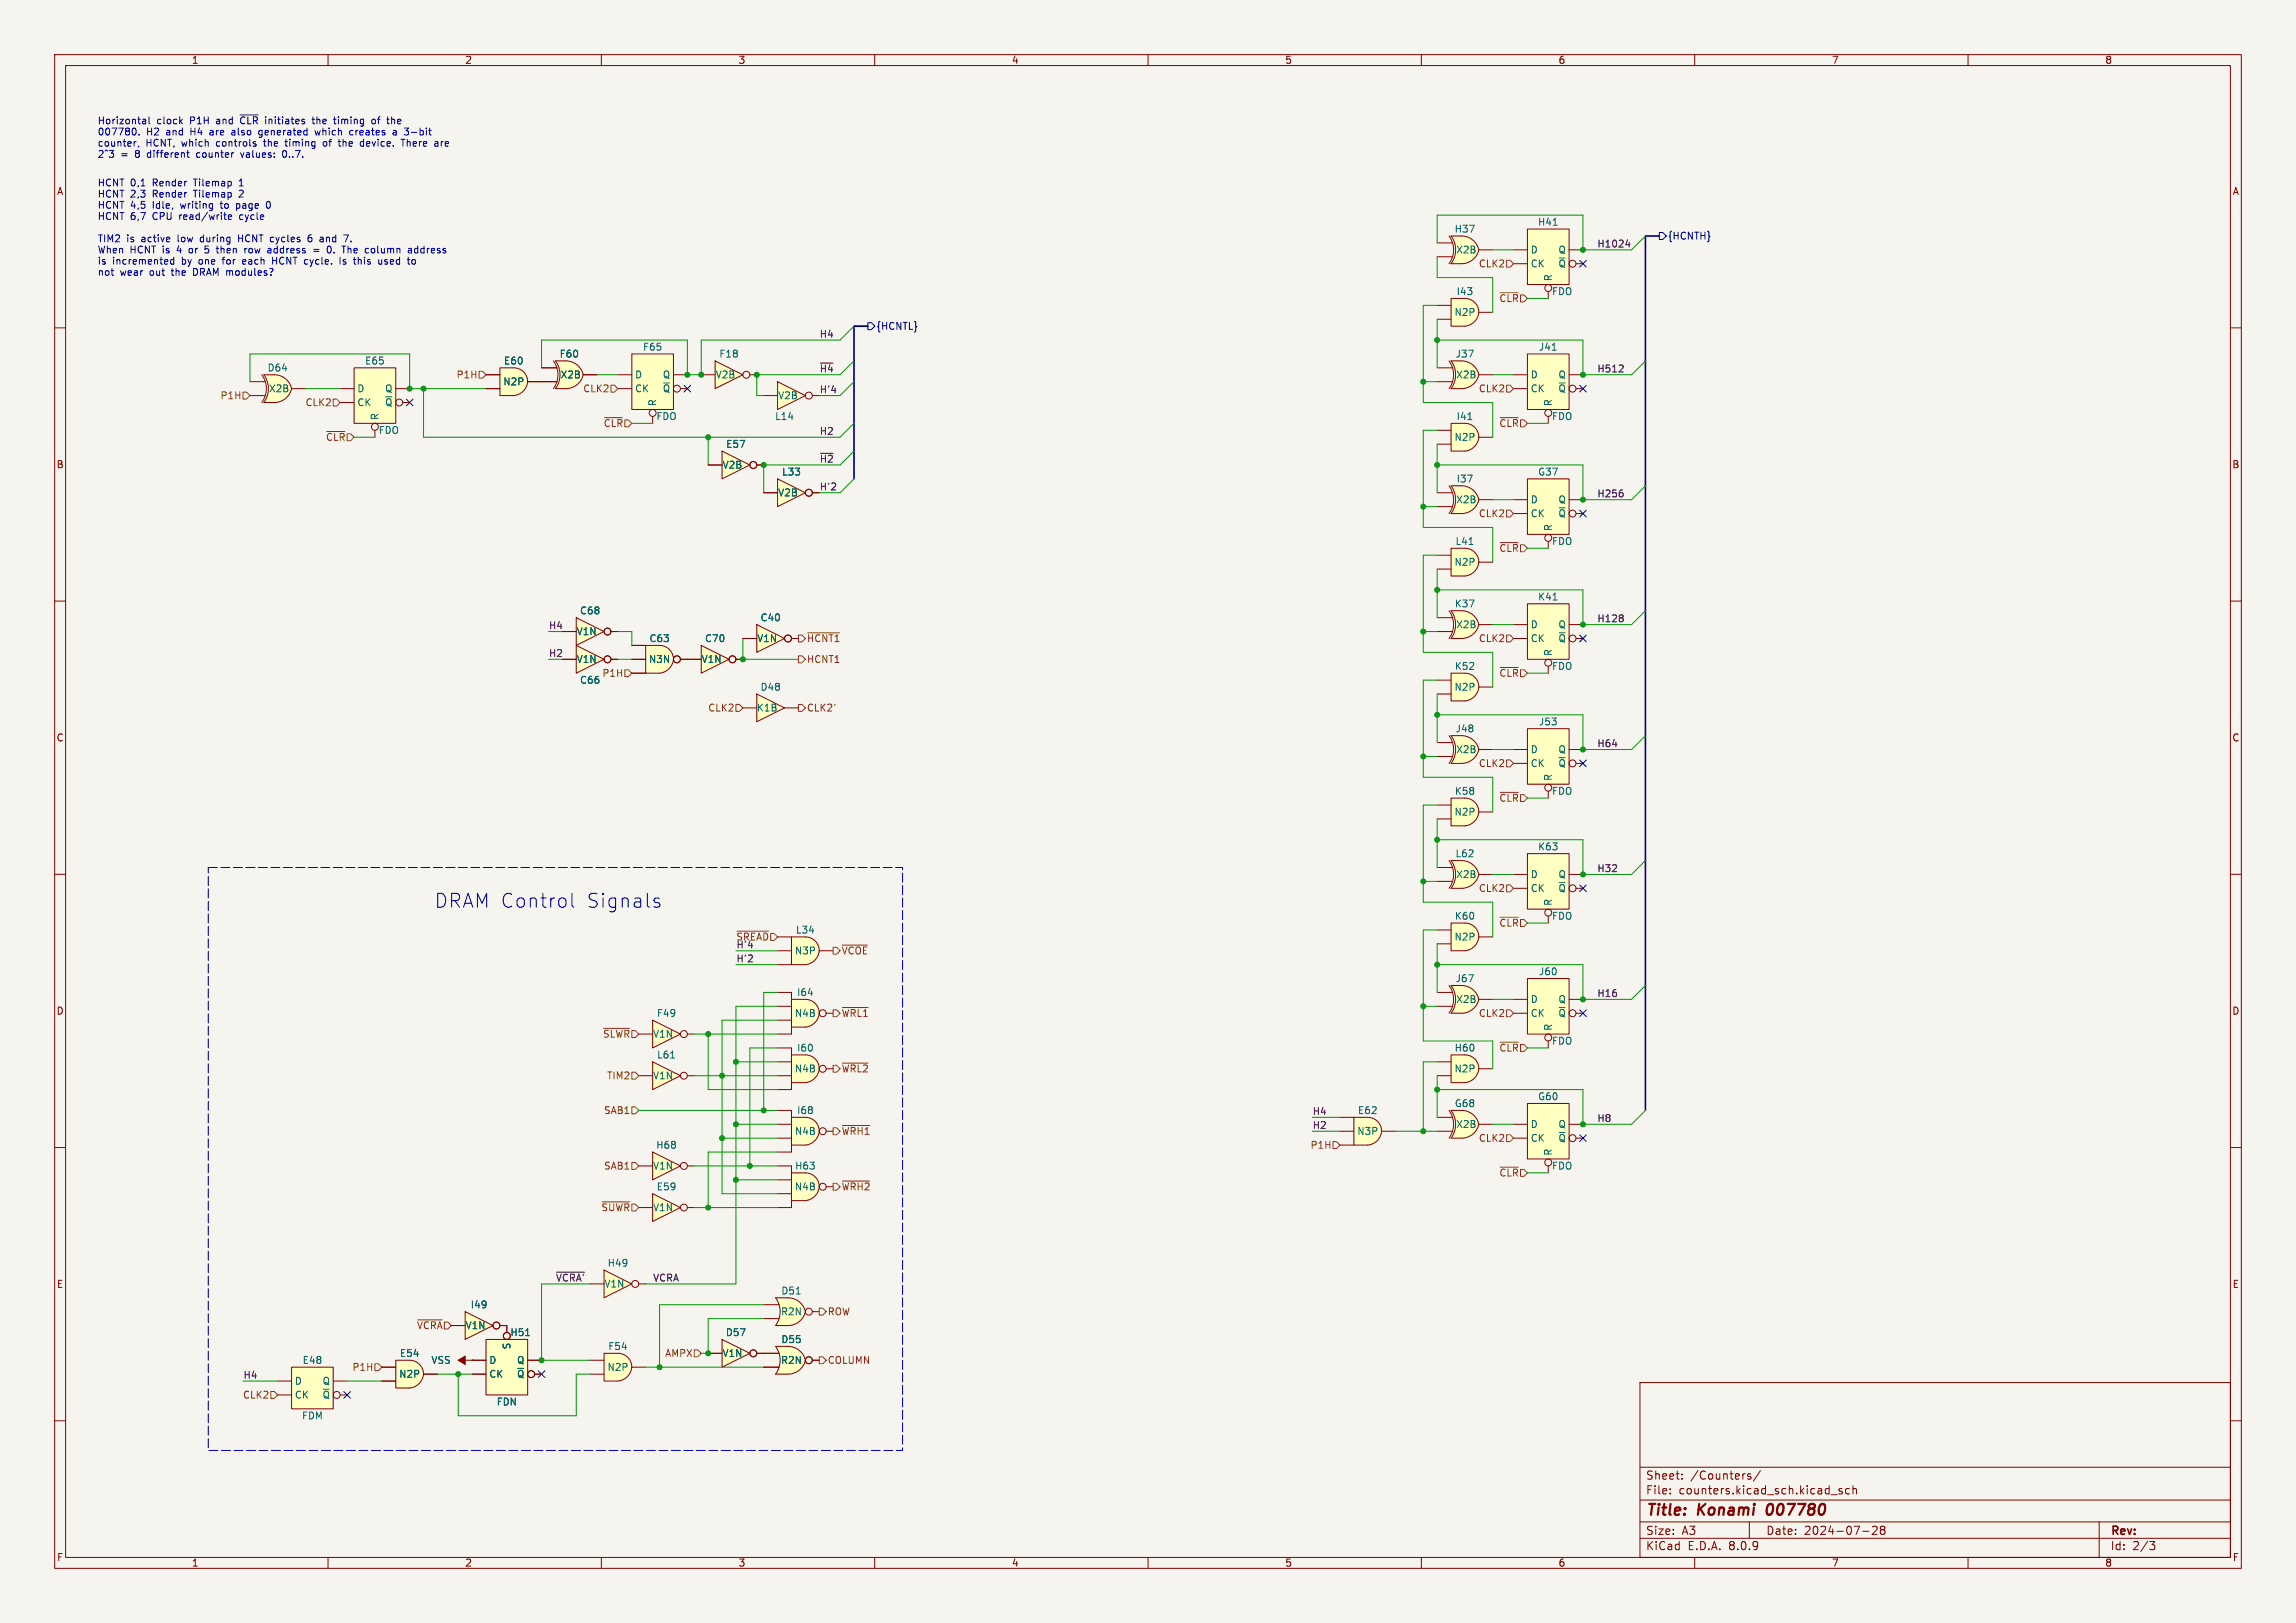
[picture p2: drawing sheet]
<svg xmlns="http://www.w3.org/2000/svg" width="420mm" height="297mm" viewBox="0 0 420 297" stroke-linecap="round" stroke-linejoin="round" font-family="sans-serif">
<defs><g id="words">
<g font-size="3.5" fill="#0000c2">
<text x="79.5" y="166.3">DRAM Control</text>
<text x="107.2" y="166.3">Signals</text>
</g>
<g font-size="2.8" fill="#840000">
<text x="301" y="277.9">Title:</text>
<text x="310.6" y="277.9">Konami</text>
<text x="324" y="277.9">007780</text>
</g>
<g font-size="2.1" fill="#840000">
<text x="301" y="273.7">File:</text>
<text x="301" y="271">Sheet:</text>
<text x="307.1" y="273.7">counters.kicad_sch.kicad_sch</text>
<text x="309.2" y="271">/Counters/</text>
<text x="301" y="281.1">Size:</text>
<text x="307.6" y="281.1">A3</text>
<text x="323" y="281.1">Date:</text>
<text x="330" y="281.1">2024-07-28</text>
<text x="386" y="281.3">Rev:</text>
<text x="301" y="283.9">KiCad</text>
<text x="308.7" y="283.9">E.D.A.</text>
<text x="316.3" y="283.9">8.0.9</text>
<text x="386" y="283.9">Id:</text>
<text x="390.1" y="283.9">2/3</text>
</g>
<g font-size="1.8" fill="#840000">
<text x="35" y="11.9">1</text>
<text x="85" y="11.9">2</text>
<text x="135" y="11.9">3</text>
<text x="185" y="11.9">4</text>
<text x="235" y="11.9">5</text>
<text x="285" y="11.9">6</text>
<text x="335" y="11.9">7</text>
<text x="385" y="11.9">8</text>
<text x="10.3" y="35.9">A</text>
<text x="408.3" y="35.9">A</text>
<text x="10.3" y="85.9">B</text>
<text x="408.2" y="85.9">B</text>
<text x="10.3" y="135.9">C</text>
<text x="408.2" y="135.9">C</text>
<text x="10.3" y="185.9">D</text>
<text x="408.2" y="185.9">D</text>
<text x="10.3" y="235.9">E</text>
<text x="408.3" y="235.9">E</text>
<text x="10.3" y="285.9">F</text>
<text x="35" y="286.9">1</text>
<text x="85" y="286.9">2</text>
<text x="135" y="286.9">3</text>
<text x="185" y="286.9">4</text>
<text x="235" y="286.9">5</text>
<text x="285" y="286.9">6</text>
<text x="335" y="286.9">7</text>
<text x="385" y="286.9">8</text>
<text x="408.3" y="285.9">F</text>
</g>
<g font-size="1.8" fill="#0000c2">
<text x="17.8" y="22.8">Horizontal</text>
<text x="28.7" y="22.8">clock</text>
<text x="34.9" y="22.8">P1H</text>
<text x="39.9" y="22.8">and</text>
<text x="44.5" y="22.8">~{CLR}</text>
<text x="49.2" y="22.8">initiates</text>
<text x="58.1" y="22.8">the</text>
<text x="62.2" y="22.8">timing</text>
<text x="69.3" y="22.8">of</text>
<text x="72.3" y="22.8">the</text>
<text x="17.8" y="24.9">007780.</text>
<text x="17.8" y="26.9">counter,</text>
<text x="17.8" y="29">2^3</text>
<text x="22.1" y="29">=</text>
<text x="24.8" y="29">8</text>
<text x="26.7" y="26.9">HCNT,</text>
<text x="26.8" y="24.9">H2</text>
<text x="27.2" y="29">different</text>
<text x="30.5" y="24.9">and</text>
<text x="33.4" y="26.9">which</text>
<text x="35.1" y="24.9">H4</text>
<text x="36.4" y="29">counter</text>
<text x="38.9" y="24.9">are</text>
<text x="39.9" y="26.9">controls</text>
<text x="43" y="24.9">also</text>
<text x="44.7" y="29">values:</text>
<text x="48.2" y="24.9">generated</text>
<text x="48.8" y="26.9">the</text>
<text x="52.6" y="29">0..7.</text>
<text x="52.9" y="26.9">timing</text>
<text x="58.8" y="24.9">which</text>
<text x="60" y="26.9">of</text>
<text x="63" y="26.9">the</text>
<text x="65.2" y="24.9">creates</text>
<text x="67.2" y="26.9">device.</text>
<text x="73.4" y="24.9">a</text>
<text x="74.9" y="26.9">There</text>
<text x="75.7" y="24.9">3-bit</text>
<text x="81.2" y="26.9">are</text>
<text x="17.8" y="34.2">HCNT 0,1</text>
<text x="28" y="34.2">Render</text>
<text x="35.7" y="34.2">Tilemap</text>
<text x="44.2" y="34.2">1</text>
<text x="17.8" y="36.2">HCNT 2,3</text>
<text x="17.8" y="38.3">HCNT 4,5</text>
<text x="17.8" y="40.3">HCNT 6,7</text>
<text x="28" y="36.2">Render</text>
<text x="28" y="38.3">Idle,</text>
<text x="28" y="40.3">CPU</text>
<text x="33.1" y="40.3">read/write</text>
<text x="33.3" y="38.3">writing</text>
<text x="35.7" y="36.2">Tilemap</text>
<text x="40.8" y="38.3">to</text>
<text x="43.9" y="38.3">page</text>
<text x="44.2" y="36.2">2</text>
<text x="44.3" y="40.3">cycle</text>
<text x="49.6" y="38.3">0</text>
<text x="17.8" y="44.4">TIM2</text>
<text x="17.8" y="46.5">When</text>
<text x="23.2" y="44.4">is</text>
<text x="23.8" y="46.5">HCNT is</text>
<text x="26" y="44.4">active</text>
<text x="32.7" y="46.5">4</text>
<text x="32.8" y="44.4">low</text>
<text x="35" y="46.5">or</text>
<text x="37.1" y="44.4">during</text>
<text x="38.1" y="46.5">5</text>
<text x="40.5" y="46.5">then</text>
<text x="44.3" y="44.4">HCNT cycles</text>
<text x="45.8" y="46.5">row</text>
<text x="50.2" y="46.5">address</text>
<text x="57.4" y="44.4">6</text>
<text x="58.8" y="46.5">=</text>
<text x="59.8" y="44.4">and</text>
<text x="61.5" y="46.5">0.</text>
<text x="64.4" y="44.4">7.</text>
<text x="64.5" y="46.5">The</text>
<text x="68.9" y="46.5">column</text>
<text x="77" y="46.5">address</text>
<text x="17.8" y="48.5">is</text>
<text x="17.8" y="50.6">not</text>
<text x="20.6" y="48.5">incremented</text>
<text x="22" y="50.6">wear</text>
<text x="27.5" y="50.6">out</text>
<text x="31.7" y="50.6">the</text>
<text x="33.4" y="48.5">by</text>
<text x="35.8" y="50.6">DRAM modules?</text>
<text x="36.7" y="48.5">one</text>
<text x="41.2" y="48.5">for</text>
<text x="45" y="48.5">each</text>
<text x="50.7" y="48.5">HCNT cycle.</text>
<text x="63.4" y="48.5">Is</text>
<text x="66.2" y="48.5">this</text>
<text x="70.9" y="48.5">used</text>
</g>
<g font-size="1.8" fill="#006464">
<text x="281.2" y="41.5">H41</text>
<text x="266" y="42.8">H37</text>
<text x="266.3" y="46.6">X2B</text>
<text x="279.9" y="46.6">D</text>
<text x="285" y="46.6">Q</text>
<text x="279.9" y="49.1">CK</text>
<text x="284.1" y="51.6" transform="rotate(-90 284.1 51.6)">R</text>
<text x="285" y="49.1">~{Q}</text>
<text x="266" y="58">N2P</text>
<text x="266.4" y="54.2">I43</text>
<text x="283.8" y="54.2">FDO</text>
<text x="102.3" y="65.6">F60</text>
<text x="117.5" y="64.4">F65</text>
<text x="131.5" y="65.6">F18</text>
<text x="266.2" y="65.6">J37</text>
<text x="281.4" y="64.4">J41</text>
<text x="48.9" y="68.2">D64</text>
<text x="49.1" y="72">X2B</text>
<text x="65.3" y="72">D</text>
<text x="66.7" y="66.9">E65</text>
<text x="70.3" y="72">Q</text>
<text x="92" y="70.7">N2P</text>
<text x="92.1" y="66.9">E60</text>
<text x="102.4" y="69.4">X2B</text>
<text x="116.1" y="69.4">D</text>
<text x="116.1" y="72">CK</text>
<text x="121.1" y="69.4">Q</text>
<text x="121.1" y="72">~{Q}</text>
<text x="130.8" y="69.4">V2B</text>
<text x="266.3" y="69.4">X2B</text>
<text x="279.9" y="69.4">D</text>
<text x="279.9" y="72">CK</text>
<text x="285" y="69.4">Q</text>
<text x="285" y="72">~{Q}</text>
<text x="65.3" y="74.5">CK</text>
<text x="69.4" y="77" transform="rotate(-90 69.4 77)">R</text>
<text x="70.3" y="74.5">~{Q}</text>
<text x="120" y="77.1">FDO</text>
<text x="120.2" y="74.4" transform="rotate(-90 120.2 74.4)">R</text>
<text x="141.7" y="77.1">L14</text>
<text x="142.3" y="73.3">V2B</text>
<text x="266.4" y="77.1">I41</text>
<text x="283.8" y="77.1">FDO</text>
<text x="284.1" y="74.4" transform="rotate(-90 284.1 74.4)">R</text>
<text x="69.2" y="79.6">FDO</text>
<text x="132.7" y="82.1">E57</text>
<text x="266" y="80.9">N2P</text>
<text x="132.1" y="86">V2B</text>
<text x="143" y="87.2">L33</text>
<text x="266.4" y="88.5">I37</text>
<text x="281.3" y="87.2">G37</text>
<text x="142.3" y="91">V2B</text>
<text x="266.3" y="92.3">X2B</text>
<text x="279.9" y="92.3">D</text>
<text x="279.9" y="94.8">CK</text>
<text x="285" y="92.3">Q</text>
<text x="285" y="94.8">~{Q}</text>
<text x="266.1" y="99.9">L41</text>
<text x="283.8" y="99.9">FDO</text>
<text x="284.1" y="97.3" transform="rotate(-90 284.1 97.3)">R</text>
<text x="266" y="103.7">N2P</text>
<text x="106" y="112.6">C68</text>
<text x="139" y="113.9">C40</text>
<text x="266" y="111.4">K37</text>
<text x="281.3" y="110.1">K41</text>
<text x="105.4" y="116.4">V1N</text>
<text x="118.7" y="117.7">C63</text>
<text x="128.9" y="117.7">C70</text>
<text x="138.4" y="117.7">V1N</text>
<text x="266.3" y="115.2">X2B</text>
<text x="279.9" y="115.2">D</text>
<text x="279.9" y="117.7">CK</text>
<text x="285" y="115.2">Q</text>
<text x="285" y="117.7">~{Q}</text>
<text x="105.4" y="121.5">V1N</text>
<text x="106" y="125.3">C66</text>
<text x="118.6" y="121.5">N3N</text>
<text x="128.3" y="121.5">V1N</text>
<text x="266" y="122.8">K52</text>
<text x="283.8" y="122.8">FDO</text>
<text x="284.1" y="120.1" transform="rotate(-90 284.1 120.1)">R</text>
<text x="138.4" y="130.4">K1B</text>
<text x="139" y="126.6">D48</text>
<text x="266" y="126.6">N2P</text>
<text x="266.2" y="134.2">J48</text>
<text x="281.4" y="132.9">J53</text>
<text x="266.3" y="138">X2B</text>
<text x="279.9" y="138">D</text>
<text x="279.9" y="140.6">CK</text>
<text x="284.1" y="143" transform="rotate(-90 284.1 143)">R</text>
<text x="285" y="138">Q</text>
<text x="285" y="140.6">~{Q}</text>
<text x="266" y="149.5">N2P</text>
<text x="266" y="145.6">K58</text>
<text x="283.8" y="145.6">FDO</text>
<text x="281.3" y="155.8">K63</text>
<text x="266.1" y="157.1">L62</text>
<text x="266.3" y="160.9">X2B</text>
<text x="279.9" y="160.9">D</text>
<text x="285" y="160.9">Q</text>
<text x="279.9" y="163.4">CK</text>
<text x="284.1" y="165.9" transform="rotate(-90 284.1 165.9)">R</text>
<text x="285" y="163.4">~{Q}</text>
<text x="145.5" y="171">L34</text>
<text x="266" y="172.3">N2P</text>
<text x="266" y="168.5">K60</text>
<text x="283.8" y="168.5">FDO</text>
<text x="145.3" y="174.9">N3P</text>
<text x="266.2" y="179.9">J67</text>
<text x="281.4" y="178.7">J60</text>
<text x="145.7" y="182.5">I64</text>
<text x="266.3" y="183.7">X2B</text>
<text x="279.9" y="183.7">D</text>
<text x="285" y="183.7">Q</text>
<text x="119.4" y="190.1">V1N</text>
<text x="120.1" y="186.3">F49</text>
<text x="145.3" y="186.3">N4B</text>
<text x="279.9" y="186.3">CK</text>
<text x="283.8" y="191.4">FDO</text>
<text x="284.1" y="188.7" transform="rotate(-90 284.1 188.7)">R</text>
<text x="285" y="186.3">~{Q}</text>
<text x="119.4" y="197.7">V1N</text>
<text x="120.1" y="193.9">L61</text>
<text x="145.3" y="196.4">N4B</text>
<text x="145.7" y="192.6">I60</text>
<text x="266" y="196.4">N2P</text>
<text x="266" y="192.6">H60</text>
<text x="266" y="202.8">G68</text>
<text x="281.3" y="201.5">G60</text>
<text x="145.3" y="207.9">N4B</text>
<text x="145.7" y="204.1">I68</text>
<text x="248.2" y="207.9">N3P</text>
<text x="248.3" y="204.1">E62</text>
<text x="266.3" y="206.6">X2B</text>
<text x="279.9" y="206.6">D</text>
<text x="279.9" y="209.1">CK</text>
<text x="285" y="206.6">Q</text>
<text x="285" y="209.1">~{Q}</text>
<text x="119.4" y="214.2">V1N</text>
<text x="119.9" y="210.4">H68</text>
<text x="145.3" y="214.2">H63</text>
<text x="283.8" y="214.2">FDO</text>
<text x="284.1" y="211.6" transform="rotate(-90 284.1 211.6)">R</text>
<text x="119.4" y="221.8">V1N</text>
<text x="120" y="218">E59</text>
<text x="145.3" y="218">N4B</text>
<text x="111.1" y="232">H49</text>
<text x="86" y="239.6">I49</text>
<text x="110.5" y="235.8">V1N</text>
<text x="142.8" y="237.1">D51</text>
<text x="85.1" y="243.4">V1N</text>
<text x="93.3" y="244.7">H51</text>
<text x="132.7" y="244.7">D57</text>
<text x="142.8" y="240.9">R2N</text>
<text x="142.8" y="246">D55</text>
<text x="55.3" y="249.8">E48</text>
<text x="73" y="248.5">E54</text>
<text x="78.8" y="249.8">VSS</text>
<text x="89.4" y="249.8">D</text>
<text x="93.6" y="247" transform="rotate(-90 93.6 247)">S</text>
<text x="94.5" y="249.8">Q</text>
<text x="111" y="251.1">N2P</text>
<text x="111.2" y="247.2">F54</text>
<text x="132.1" y="248.5">V1N</text>
<text x="142.8" y="249.8">R2N</text>
<text x="53.8" y="253.6">D</text>
<text x="53.8" y="256.1">CK</text>
<text x="58.9" y="253.6">Q</text>
<text x="58.9" y="256.1">~{Q}</text>
<text x="72.9" y="252.3">N2P</text>
<text x="89.4" y="252.3">CK</text>
<text x="90.8" y="257.4">FDN</text>
<text x="94.5" y="252.3">~{Q}</text>
<text x="55.1" y="259.9">FDM</text>
</g>
<g font-size="1.8" fill="#0f0f0f">
<text x="292.1" y="45.4">H1024</text>
<text x="149.9" y="61.9">H4</text>
<text x="149.9" y="68.2">~{H4}</text>
<text x="292.1" y="68.2">H512</text>
<text x="149.9" y="72">H'4</text>
<text x="149.9" y="79.7">H2</text>
<text x="149.9" y="84.7">~{H2}</text>
<text x="149.9" y="89.8">H'2</text>
<text x="292.1" y="91.1">H256</text>
<text x="292.1" y="114">H128</text>
<text x="292.1" y="136.8">H64</text>
<text x="292.1" y="159.7">H32</text>
<text x="134.6" y="173.6">H'4</text>
<text x="134.6" y="176.2">H'2</text>
<text x="292.1" y="182.5">H16</text>
<text x="240" y="206.7">H2</text>
<text x="240" y="204.1">H4</text>
<text x="292.1" y="205.4">H8</text>
<text x="101.6" y="234.6">~{VCRA'}</text>
<text x="119.4" y="234.6">VCRA</text>
<text x="44.4" y="252.4">H4</text>
</g>
<g font-size="1.8" fill="#000084">
<text x="305" y="44">{HCNTH}</text>
<text x="160.2" y="60.6">{HCNTL}</text>
</g>
<g font-size="1.8" fill="#725600">
<text x="270.4" y="49.1">CLK2</text>
<text x="274.2" y="55.5">~{CLR}</text>
<text x="83.4" y="69.4">P1H</text>
<text x="106.6" y="72">CLK2</text>
<text x="270.4" y="72">CLK2</text>
<text x="40.2" y="73.3">P1H</text>
<text x="55.8" y="74.5">CLK2</text>
<text x="59.5" y="80.9">~{CLR}</text>
<text x="110.3" y="78.3">~{CLR}</text>
<text x="274.2" y="78.3">~{CLR}</text>
<text x="270.4" y="94.8">CLK2</text>
<text x="274.2" y="101.2">~{CLR}</text>
<text x="147.5" y="117.7">~{HCNT1}</text>
<text x="270.4" y="117.7">CLK2</text>
<text x="110.1" y="124.1">P1H</text>
<text x="147.5" y="121.5">HCNT1</text>
<text x="274.2" y="124.1">~{CLR}</text>
<text x="129.4" y="130.4">CLK2</text>
<text x="147.5" y="130.4">CLK2'</text>
<text x="270.4" y="140.6">CLK2</text>
<text x="274.2" y="146.9">~{CLR}</text>
<text x="270.4" y="163.4">CLK2</text>
<text x="134.6" y="172.3">~{SREAD}</text>
<text x="274.2" y="169.8">~{CLR}</text>
<text x="153.9" y="174.9">~{VCOE}</text>
<text x="110.2" y="190.1">~{SLWR}</text>
<text x="153.9" y="186.3">~{WRL1}</text>
<text x="270.4" y="186.3">CLK2</text>
<text x="110.9" y="197.7">TIM2</text>
<text x="153.9" y="196.4">~{WRL2}</text>
<text x="274.2" y="192.6">~{CLR}</text>
<text x="110.4" y="204.1">SAB1</text>
<text x="153.9" y="207.9">~{WRH1}</text>
<text x="270.4" y="209.1">CLK2</text>
<text x="110.4" y="214.2">SAB1</text>
<text x="239.6" y="210.4">P1H</text>
<text x="274.2" y="215.5">~{CLR}</text>
<text x="109.9" y="221.8">~{SUWR}</text>
<text x="153.9" y="218">~{WRH2}</text>
<text x="76.2" y="243.4">~{VCRA}</text>
<text x="151.3" y="240.9">ROW</text>
<text x="64.4" y="251.1">P1H</text>
<text x="121.6" y="248.5">AMPX</text>
<text x="151.3" y="249.8">COLUMN</text>
<text x="44.4" y="256.1">CLK2</text>
</g>
<g font-size="1.8" fill="#009600">
<text x="100.3" y="115.2">H4</text>
<text x="100.3" y="120.3">H2</text>
</g>
</g></defs>
<path d="M0 0h420v297h-420z" fill="#f5f4ef" stroke="#f5f4ef" stroke-width=".18"/>
<g fill="none" stroke="#840000" stroke-width=".18">
<path d="M10 10h400v277h-400zM12 12h396v273h-396zM60 10v2M110 10v2M160 10v2M210 10v2M260 10v2M310 10v2M360 10v2M10 60h2M408 60h2M10 110h2"/>
<path d="M408 110h2M10 160h2M408 160h2M10 210h2M408 210h2M300 253h108v32h-108zM10 260h2M300 278.5h108M300 274.5h108M300 268.5h108M305.5 273.2v.2M305.5 272.5v.1"/>
<path d="M307.7 270.5v.2M307.7 269.8v.1M320 278.5v3M320.2 269.8l-.3-.1-.2 .2v.2l.5 .2v.3h-.5M322 269.1l-1.3 1.9M334.9 273.5h1.2M336.9 272.5l-.3-.1-.2 .2v.2l.5 .2v.3h-.5M338.3 272.5l-.4-.1-.3 .3v.4l.1 .2h.6M338.9 272.5l.3-.1 .3 .1 .1 .9M338.9 271.9v1.5M342.5 279.4l.6-.1 .2 .1 .1 .3-1 1.1h1M344.2 279.9l-.3-.3 .3-.3 .5 .1 .1 .2-.3 .3"/>
<path d="M344.2 279.9l-.3 .3 .1 .4 .2 .2 .5-.1 .1-.2-.1-.4-.2-.2M344.2 279.9h.3M384 278.5v6.5M408 260h2M60 285v2M110 285v2M160 285v2M210 285v2M260 285v2M300 281.5h108M310 285v2M340.7 280.2h1.2"/>
<path d="M360 285v2M393.2 282.1h1l-.5 .6 .4 .1 .1 .5-.3 .3h-.5"/>
</g>
<path d="M323.3 275.6a1.52 1.52 0 0 0 0 1.5" fill="none" stroke="#840000" stroke-width=".4"/>
<path d="M267.7 125.5l2.8 .2a2.82 2.82 0 0 1-2.5 2.6z" fill="#ffffc2" stroke="#ffffc2" stroke-width=".18"/>
<path d="M265.4 123.2h2.6v5.1h-2.6z" fill="#ffffc2"/>
<g fill="#ffffc2" stroke="#ffffc2" stroke-width=".18">
<path d="M268 123.2a2.54 2.54 0 0 1 2.5 2.5h-2.5z"/>
<path d="M267.7 148.3l2.8 .3a2.82 2.82 0 0 1-2.5 2.5z"/>
</g>
<path d="M262.9 124.5h2.5M262.9 127h2.5M265.4 123.2h2.6a2.53 2.53 0 0 1 2.5 2.4 2.53 2.53 0 0 1-2.3 2.6l-2.8 .1zM270.5 125.7h2.5" fill="none" stroke="#840000" stroke-width=".18"/>
<path d="M265.4 146.1h2.6v5h-2.6z" fill="#ffffc2"/>
<path d="M268 146.1a2.54 2.54 0 0 1 2.5 2.5h-2.5z" fill="#ffffc2" stroke="#ffffc2" stroke-width=".18"/>
<path d="M262.9 147.3h2.5M262.9 149.9h2.5M265.4 146.1h2.6a2.53 2.53 0 0 1 2.5 2.4 2.53 2.53 0 0 1-2.3 2.6h-2.8zM270.5 148.6h2.5" fill="none" stroke="#840000" stroke-width=".18"/>
<path d="M142.2 87.6l5.1 2.6-5.1 2.5z" fill="#ffffc2"/>
<g fill="none" stroke="#840000" stroke-width=".18">
<path d="M139.7 90.2h2.5M142.2 87.6l5.1 2.6-5.1 2.5zM148.6 90.2h1.3"/>
<circle cx="148" cy="90.2" r=".63"/>
</g>
<path d="M147 173.7l2.9 .3a2.82 2.82 0 0 1-2.6 2.5z" fill="#ffffc2" stroke="#ffffc2" stroke-width=".18"/>
<path d="M144.8 171.5h2.5v5h-2.5z" fill="#ffffc2"/>
<g fill="#ffffc2" stroke="#ffffc2" stroke-width=".18">
<path d="M147.3 171.5a2.54 2.54 0 0 1 2.6 2.5h-2.6z"/>
<path d="M147 185.1l2.9 .3a2.82 2.82 0 0 1-2.6 2.6z"/>
</g>
<path d="M142.2 171.5h2.6M142.2 174h2.6M142.2 176.5h2.6M144.8 171.5h2.5a2.53 2.53 0 0 1 2.6 2.4 2.53 2.53 0 0 1-2.3 2.6h-2.8zM149.9 174h2.5" fill="none" stroke="#840000" stroke-width=".18"/>
<path d="M144.8 182.9h2.5v5.1h-2.5z" fill="#ffffc2"/>
<path d="M147.3 182.9a2.54 2.54 0 0 1 2.6 2.5h-2.6z" fill="#ffffc2" stroke="#ffffc2" stroke-width=".18"/>
<g fill="none" stroke="#840000" stroke-width=".18">
<path d="M142.2 181.6h2.6v1.3M142.2 184.2h2.6M142.2 186.7h2.6M144.8 182.9h2.5a2.53 2.53 0 0 1 2.6 2.4 2.53 2.53 0 0 1-2.3 2.6l-2.8 .1zM144.8 188v1.2h-2.6M151.1 185.4h1.3"/>
<circle cx="150.5" cy="185.4" r=".63"/>
</g>
<path d="M132.1 82.6l5.1 2.5-5.1 2.5z" fill="#ffffc2"/>
<g fill="none" stroke="#840000" stroke-width=".18">
<path d="M129.5 85.1h2.6M132.1 82.6l5.1 2.5-5.1 2.5zM138.4 85.1h1.3"/>
<circle cx="137.8" cy="85.1" r=".63"/>
</g>
<path d="M279.4 64.8h7.6v10.1h-7.6z" fill="#ffffc2"/>
<g fill="none" stroke="#840000" stroke-width=".18">
<path d="M276.9 68.6h2.5M276.9 71.1h2.5M279.4 64.8h7.6v10.1h-7.6zM283.2 76.2v1.3M287 68.6h2.6M288.3 71.1h1.3"/>
<circle cx="283.2" cy="75.6" r=".63"/>
</g>
<path d="M283.9 64.1h.8" fill="none" stroke="#006464" stroke-width=".18"/>
<path d="M267.7 79.7l2.8 .3a2.82 2.82 0 0 1-2.5 2.6z" fill="#ffffc2" stroke="#ffffc2" stroke-width=".18"/>
<path d="M265.4 77.5h2.6v5.1h-2.6z" fill="#ffffc2"/>
<g fill="#ffffc2" stroke="#ffffc2" stroke-width=".18">
<path d="M268 77.5a2.54 2.54 0 0 1 2.5 2.5h-2.5z"/>
<path d="M267.3 90.7l3.2 .7a3.3 3.3 0 0 1-3.2 2.6z"/>
</g>
<path d="M262.9 78.7h2.5M265.4 77.5h2.6a2.53 2.53 0 0 1 2.5 2.4 2.53 2.53 0 0 1-2.3 2.6l-2.8 .1zM262.9 81.3h2.5M270.5 80h2.5" fill="none" stroke="#840000" stroke-width=".18"/>
<path d="M268.5 76.8h.7" fill="none" stroke="#006464" stroke-width=".18"/>
<g fill="#ffffc2">
<path d="M265.4 88.9h1.9z"/>
<path d="M265.4 88.9h1.9v5.1h-1.9a4.3 4.3 0 0 0 0-5.1z"/>
</g>
<g fill="#ffffc2" stroke="#ffffc2" stroke-width=".18">
<path d="M267.3 88.9a3.3 3.3 0 0 1 3.2 2.5l-3.2 .7z"/>
<path d="M267.3 67.9l3.2 .7a3.3 3.3 0 0 1-3.2 2.5z"/>
</g>
<path d="M262.9 90.2h2.8M262.9 92.7h2.8M265.1 88.9a4.3 4.3 0 0 1 0 5.1M270.5 91.4a3.3 3.3 0 0 0-3.2-2.5h-1.9a4.3 4.3 0 0 1 0 5.1M270.5 91.4h2.5M270.5 91.4a3.3 3.3 0 0 1-3.2 2.6" fill="none" stroke="#840000" stroke-width=".18"/>
<path d="M265.4 94h1.9z" fill="#840000" stroke="#840000" stroke-width=".18"/>
<g fill="#ffffc2">
<path d="M265.4 66h1.9z"/>
<path d="M265.4 66h1.9v5.1h-1.9a4.3 4.3 0 0 0 0-5.1z"/>
</g>
<g fill="#ffffc2" stroke="#ffffc2" stroke-width=".18">
<path d="M267.3 66a3.3 3.3 0 0 1 3.2 2.6l-3.2 .7z"/>
<path d="M249.9 206.7l2.8 .3a2.82 2.82 0 0 1-2.5 2.6z"/>
</g>
<path d="M262.9 67.3h2.8M262.9 69.9h2.8M265.1 66a4.3 4.3 0 0 1 0 5.1M270.5 68.6a3.3 3.3 0 0 0-3.2-2.6h-1.9a4.3 4.3 0 0 1 0 5.1M270.5 68.6h2.5M270.5 68.6a3.3 3.3 0 0 1-3.2 2.5" fill="none" stroke="#840000" stroke-width=".18"/>
<path d="M265.4 71.1h1.9z" fill="#840000" stroke="#840000" stroke-width=".18"/>
<path d="M247.6 204.5h2.6v5.1h-2.6z" fill="#ffffc2"/>
<g fill="#ffffc2" stroke="#ffffc2" stroke-width=".18">
<path d="M250.2 204.5a2.54 2.54 0 0 1 2.5 2.5h-2.5z"/>
<path d="M267.3 182.2l3.2 .7a3.3 3.3 0 0 1-3.2 2.5z"/>
</g>
<path d="M245.1 204.5h2.5M245.1 207h2.5M245.1 209.6h2.5M247.6 204.5h2.6a2.53 2.53 0 0 1 2.5 2.4 2.53 2.53 0 0 1-2.3 2.6l-2.8 .1zM252.7 207h2.6" fill="none" stroke="#840000" stroke-width=".18"/>
<g fill="#ffffc2">
<path d="M265.4 180.3h1.9z"/>
<path d="M265.4 180.3h1.9v5.1h-1.9a4.3 4.3 0 0 0 0-5.1z"/>
</g>
<g fill="#ffffc2" stroke="#ffffc2" stroke-width=".18">
<path d="M267.3 180.3a3.3 3.3 0 0 1 3.2 2.6l-3.2 .7z"/>
<path d="M267.3 205l3.2 .7a3.3 3.3 0 0 1-3.2 2.6z"/>
</g>
<path d="M262.9 181.6h2.8M262.9 184.2h2.8M265.1 180.3a4.3 4.3 0 0 1 0 5.1M270.5 182.9a3.3 3.3 0 0 0-3.2-2.6h-1.9a4.3 4.3 0 0 1 0 5.1M270.5 182.9h2.5M270.5 182.9a3.3 3.3 0 0 1-3.2 2.5" fill="none" stroke="#840000" stroke-width=".18"/>
<path d="M265.4 185.4h1.9z" fill="#840000" stroke="#840000" stroke-width=".18"/>
<g fill="#ffffc2">
<path d="M265.4 203.2h1.9z"/>
<path d="M265.4 203.2h1.9v5.1h-1.9a4.3 4.3 0 0 0 0-5.1z"/>
</g>
<g fill="#ffffc2" stroke="#ffffc2" stroke-width=".18">
<path d="M267.3 203.2a3.3 3.3 0 0 1 3.2 2.5l-3.2 .7z"/>
<path d="M267.7 195.3l2.8 .3a2.82 2.82 0 0 1-2.5 2.5z"/>
</g>
<path d="M262.9 204.5h2.8M262.9 207h2.8M265.1 203.2a4.3 4.3 0 0 1 0 5.1M270.5 205.7a3.3 3.3 0 0 0-3.2-2.5h-1.9a4.3 4.3 0 0 1 0 5.1M270.5 205.7h2.5M270.5 205.7a3.3 3.3 0 0 1-3.2 2.6" fill="none" stroke="#840000" stroke-width=".18"/>
<path d="M265.4 208.3h1.9z" fill="#840000" stroke="#840000" stroke-width=".18"/>
<path d="M265.4 193h2.6v5.1h-2.6z" fill="#ffffc2"/>
<g fill="#ffffc2" stroke="#ffffc2" stroke-width=".18">
<path d="M268 193a2.54 2.54 0 0 1 2.5 2.6h-2.5z"/>
<path d="M267.3 45l3.2 .7a3.3 3.3 0 0 1-3.2 2.6z"/>
</g>
<path d="M262.9 194.3h2.5M262.9 196.9h2.5M265.4 193h2.6a2.53 2.53 0 0 1 2.5 2.4 2.53 2.53 0 0 1-2.3 2.7h-2.8zM270.5 195.6h2.5" fill="none" stroke="#840000" stroke-width=".18"/>
<g fill="#ffffc2">
<path d="M265.4 43.2h1.9z"/>
<path d="M265.4 43.2h1.9v5.1h-1.9a4.3 4.3 0 0 0 0-5.1z"/>
</g>
<g fill="#ffffc2" stroke="#ffffc2" stroke-width=".18">
<path d="M267.3 43.2a3.3 3.3 0 0 1 3.2 2.5l-3.2 .7z"/>
<path d="M267.7 56.9l2.8 .3a2.82 2.82 0 0 1-2.5 2.5z"/>
</g>
<path d="M262.9 44.5h2.8M262.9 47h2.8M265.1 43.2a4.3 4.3 0 0 1 0 5.1M270.5 45.7a3.3 3.3 0 0 0-3.2-2.5h-1.9a4.3 4.3 0 0 1 0 5.1M270.5 45.7h2.5M270.5 45.7a3.3 3.3 0 0 1-3.2 2.6" fill="none" stroke="#840000" stroke-width=".18"/>
<path d="M265.4 48.3h1.9z" fill="#840000" stroke="#840000" stroke-width=".18"/>
<path d="M265.4 54.6h2.6v5.1h-2.6z" fill="#ffffc2"/>
<g fill="#ffffc2" stroke="#ffffc2" stroke-width=".18">
<path d="M268 54.6a2.54 2.54 0 0 1 2.5 2.6h-2.5z"/>
<path d="M74.7 251.2l2.8 .3a2.82 2.82 0 0 1-2.6 2.5z"/>
</g>
<path d="M262.9 55.9h2.5M262.9 58.4h2.5M265.4 54.6h2.6a2.53 2.53 0 0 1 2.5 2.4 2.53 2.53 0 0 1-2.3 2.7h-2.8zM270.5 57.2h2.5" fill="none" stroke="#840000" stroke-width=".18"/>
<path d="M72.4 248.9h2.5v5.1h-2.5z" fill="#ffffc2"/>
<g fill="#ffffc2" stroke="#ffffc2" stroke-width=".18">
<path d="M74.9 248.9a2.54 2.54 0 0 1 2.6 2.6h-2.6z"/>
<path d="M103.5 67.9l3.2 .7a3.3 3.3 0 0 1-3.2 2.5z"/>
</g>
<path d="M69.8 250.2h2.6M69.8 252.7h2.6M72.4 248.9h2.5a2.53 2.53 0 0 1 2.6 2.4 2.53 2.53 0 0 1-2.3 2.7h-2.8zM77.5 251.5h2.5" fill="none" stroke="#840000" stroke-width=".18"/>
<g fill="#ffffc2">
<path d="M101.6 66h1.9z"/>
<path d="M101.6 66h1.9v5.1h-1.9a4.3 4.3 0 0 0 0-5.1z"/>
</g>
<path d="M103.5 66a3.2 3.2 0 0 1 3.2 2.6l-3.2 .7z" fill="#ffffc2" stroke="#ffffc2" stroke-width=".18"/>
<path d="M99.1 67.3h2.8M99.1 69.9h2.8M101.2 66a4.3 4.3 0 0 1 0 5.1M106.7 68.6a3.3 3.3 0 0 0-3.2-2.6h-1.9a4.3 4.3 0 0 1 0 5.1M106.7 68.6h2.5M106.7 68.6a3.3 3.3 0 0 1-3.2 2.5" fill="none" stroke="#840000" stroke-width=".18"/>
<path d="M101.6 71.1h1.9z" fill="#840000" stroke="#840000" stroke-width=".18"/>
<path d="M279.4 41.9h7.6v10.2h-7.6z" fill="#ffffc2"/>
<g fill="none" stroke="#840000" stroke-width=".18">
<path d="M276.9 45.7h2.5M276.9 48.3h2.5M279.4 41.9h7.6v10.2h-7.6zM283.2 53.3v1.3M287 45.7h2.6M288.3 48.3h1.3"/>
<circle cx="283.2" cy="52.7" r=".63"/>
</g>
<path d="M284.1 41.2h.7" fill="none" stroke="#006464" stroke-width=".18"/>
<path d="M115.6 64.8h7.6v10.1h-7.6z" fill="#ffffc2"/>
<g fill="none" stroke="#840000" stroke-width=".18">
<path d="M113 68.6h2.6M113 71.1h2.6M115.6 64.8h7.6v10.1h-7.6zM119.4 76.2v1.3M123.2 68.6h2.5M124.5 71.1h1.2"/>
<circle cx="119.4" cy="75.6" r=".63"/>
</g>
<path d="M279.4 133.4h7.6v10.1h-7.6z" fill="#ffffc2"/>
<g fill="none" stroke="#840000" stroke-width=".18">
<path d="M276.9 137.2h2.5M276.9 139.7h2.5M279.4 133.4h7.6v10.1h-7.6zM287 137.2h2.6M288.3 139.7h1.3M283.2 144.8v1.3"/>
<circle cx="283.2" cy="144.1" r=".63"/>
</g>
<path d="M267.3 136.5l3.2 .7a3.3 3.3 0 0 1-3.2 2.5z" fill="#ffffc2" stroke="#ffffc2" stroke-width=".18"/>
<g fill="#ffffc2">
<path d="M265.4 134.6h1.9z"/>
<path d="M265.4 134.6h1.9v5.1h-1.9a4.3 4.3 0 0 0 0-5.1z"/>
</g>
<g fill="#ffffc2" stroke="#ffffc2" stroke-width=".18">
<path d="M267.3 134.6a3.3 3.3 0 0 1 3.2 2.6l-3.2 .7z"/>
<path d="M267.7 171.2l2.8 .3a2.82 2.82 0 0 1-2.5 2.5z"/>
</g>
<path d="M262.9 135.9h2.8M262.9 138.4h2.8M265.1 134.6a4.3 4.3 0 0 1 0 5.1M270.5 137.2a3.3 3.3 0 0 0-3.2-2.6h-1.9a4.3 4.3 0 0 1 0 5.1M270.5 137.2h2.5M270.5 137.2a3.3 3.3 0 0 1-3.2 2.5" fill="none" stroke="#840000" stroke-width=".18"/>
<path d="M265.4 139.7h1.9z" fill="#840000" stroke="#840000" stroke-width=".18"/>
<path d="M265.4 168.9h2.6v5.1h-2.6z" fill="#ffffc2"/>
<path d="M268 168.9a2.54 2.54 0 0 1 2.5 2.6h-2.5z" fill="#ffffc2" stroke="#ffffc2" stroke-width=".18"/>
<path d="M262.9 170.2h2.5M262.9 172.7h2.5M265.4 168.9h2.6a2.53 2.53 0 0 1 2.5 2.4 2.53 2.53 0 0 1-2.3 2.7h-2.8zM270.5 171.5h2.5" fill="none" stroke="#840000" stroke-width=".18"/>
<path d="M142.2 69.9l5.1 2.5-5.1 2.5z" fill="#ffffc2"/>
<g fill="none" stroke="#840000" stroke-width=".18">
<path d="M139.7 72.4h2.5M142.2 69.9l5.1 2.5-5.1 2.5zM148.6 72.4h1.3"/>
<circle cx="148" cy="72.4" r=".63"/>
</g>
<path d="M267.3 159.3l3.2 .7a3.3 3.3 0 0 1-3.2 2.6z" fill="#ffffc2" stroke="#ffffc2" stroke-width=".18"/>
<g fill="#ffffc2">
<path d="M265.4 157.5h1.9z"/>
<path d="M265.4 157.5h1.9v5.1h-1.9a4.3 4.3 0 0 0 0-5.1z"/>
</g>
<path d="M267.3 157.5a3.3 3.3 0 0 1 3.2 2.5l-3.2 .7z" fill="#ffffc2" stroke="#ffffc2" stroke-width=".18"/>
<path d="M262.9 158.8h2.8M265.1 157.5a4.3 4.3 0 0 1 0 5.1M262.9 161.3h2.8M270.5 160a3.3 3.3 0 0 0-3.2-2.5h-1.9a4.3 4.3 0 0 1 0 5.1M270.5 160h2.5M270.5 160a3.3 3.3 0 0 1-3.2 2.6" fill="none" stroke="#840000" stroke-width=".18"/>
<path d="M265.4 162.6h1.9z" fill="#840000" stroke="#840000" stroke-width=".18"/>
<path d="M64.8 67.3h7.6v10.2h-7.6z" fill="#ffffc2"/>
<g fill="none" stroke="#840000" stroke-width=".18">
<path d="M62.2 71.1h2.6M62.2 73.7h2.6M64.8 67.3h7.6v10.2h-7.6zM68.6 78.7v1.3M72.4 71.1h2.5M73.7 73.7h1.2"/>
<circle cx="68.6" cy="78.1" r=".63"/>
</g>
<path d="M279.4 179.1h7.6v10.1h-7.6z" fill="#ffffc2"/>
<g fill="none" stroke="#840000" stroke-width=".18">
<path d="M279.4 179.1h7.6v10.1h-7.6zM276.9 182.9h2.5M276.9 185.4h2.5M283.2 190.5v1.3M287 182.9h2.6M288.3 185.4h1.3"/>
<circle cx="283.2" cy="189.9" r=".63"/>
</g>
<path d="M130.8 66l5.1 2.6-5.1 2.5z" fill="#ffffc2"/>
<g fill="none" stroke="#840000" stroke-width=".18">
<path d="M128.3 68.6h2.5M130.8 66l5.1 2.6-5.1 2.5zM137.2 68.6h1.2"/>
<circle cx="136.5" cy="68.6" r=".63"/>
</g>
<path d="M279.4 201.9h7.6v10.2h-7.6z" fill="#ffffc2"/>
<g fill="none" stroke="#840000" stroke-width=".18">
<path d="M276.9 205.7h2.5M276.9 208.3h2.5M279.4 201.9h7.6v10.2h-7.6zM283.2 213.4v1.2M287 205.7h2.6M288.3 208.3h1.3"/>
<circle cx="283.2" cy="212.7" r=".63"/>
</g>
<path d="M50.2 70.4l3.1 .7a3.3 3.3 0 0 1-3.1 2.6z" fill="#ffffc2" stroke="#ffffc2" stroke-width=".18"/>
<g fill="#ffffc2">
<path d="M48.3 68.6h1.9z"/>
<path d="M48.3 68.6h1.9v5.1h-1.9a4.3 4.3 0 0 0 0-5.1z"/>
</g>
<path d="M50.2 68.6a3.2 3.2 0 0 1 3.1 2.5l-3.1 .7z" fill="#ffffc2" stroke="#ffffc2" stroke-width=".18"/>
<path d="M45.7 69.9h2.8M45.7 72.4h2.8M47.9 68.6a4.3 4.3 0 0 1 0 5.1M53.3 71.1a3.2 3.2 0 0 0-3.1-2.5h-1.9a4.3 4.3 0 0 1 0 5.1M53.3 71.1h2.6M53.3 71.1a3.3 3.3 0 0 1-3.1 2.6" fill="none" stroke="#840000" stroke-width=".18"/>
<path d="M48.3 73.7h1.9z" fill="#840000" stroke="#840000" stroke-width=".18"/>
<path d="M279.4 156.2h7.6v10.2h-7.6z" fill="#ffffc2"/>
<g fill="none" stroke="#840000" stroke-width=".18">
<path d="M279.4 156.2h7.6v10.2h-7.6zM276.9 160h2.5M276.9 162.6h2.5M283.2 167.6v1.3M287 160h2.6M288.3 162.6h1.3"/>
<circle cx="283.2" cy="167" r=".63"/>
</g>
<path d="M93.7 69.6l2.8 .3a2.82 2.82 0 0 1-2.5 2.5z" fill="#ffffc2" stroke="#ffffc2" stroke-width=".18"/>
<path d="M91.4 67.3h2.6v5.1h-2.6z" fill="#ffffc2"/>
<path d="M94 67.3a2.54 2.54 0 0 1 2.5 2.6h-2.5z" fill="#ffffc2" stroke="#ffffc2" stroke-width=".18"/>
<path d="M88.9 68.6h2.5M88.9 71.1h2.5M91.4 67.3h2.6a2.53 2.53 0 0 1 2.5 2.4 2.53 2.53 0 0 1-2.3 2.7h-2.8zM96.5 69.9h2.6" fill="none" stroke="#840000" stroke-width=".18"/>
<path d="M279.4 110.5h7.6v10.2h-7.6z" fill="#ffffc2"/>
<g fill="none" stroke="#840000" stroke-width=".18">
<path d="M276.9 114.3h2.5M276.9 116.8h2.5M279.4 110.5h7.6v10.2h-7.6zM287 114.3h2.6M288.3 116.8h1.3M283.2 121.9v1.3"/>
<circle cx="283.2" cy="121.3" r=".63"/>
</g>
<path d="M284.1 109.8h.7" fill="none" stroke="#006464" stroke-width=".18"/>
<path d="M119.4 218.4l5.1 2.6-5.1 2.5z" fill="#ffffc2"/>
<g fill="none" stroke="#840000" stroke-width=".18">
<path d="M119.4 218.4l5.1 2.6-5.1 2.5zM116.8 221h2.6M125.7 221h1.3"/>
<circle cx="125.1" cy="221" r=".63"/>
</g>
<path d="M267.3 113.6l3.2 .7a3.3 3.3 0 0 1-3.2 2.5z" fill="#ffffc2" stroke="#ffffc2" stroke-width=".18"/>
<g fill="#ffffc2">
<path d="M265.4 111.8h1.9z"/>
<path d="M265.4 111.8h1.9v5h-1.9a4.3 4.3 0 0 0 0-5z"/>
</g>
<path d="M267.3 111.8a3.3 3.3 0 0 1 3.2 2.5l-3.2 .7z" fill="#ffffc2" stroke="#ffffc2" stroke-width=".18"/>
<path d="M262.9 113h2.8M262.9 115.6h2.8M265.1 111.8a4.3 4.3 0 0 1 0 5M270.5 114.3a3.3 3.3 0 0 0-3.2-2.5h-1.9a4.3 4.3 0 0 1 0 5M270.5 114.3h2.5M270.5 114.3a3.3 3.3 0 0 1-3.2 2.5" fill="none" stroke="#840000" stroke-width=".18"/>
<path d="M265.4 116.8h1.9z" fill="#840000" stroke="#840000" stroke-width=".18"/>
<path d="M138.4 127l5.1 2.5-5.1 2.6z" fill="#ffffc2"/>
<path d="M135.9 129.5h2.5M138.4 127l5.1 2.5-5.1 2.6zM143.5 129.5h2.5M83.8 248.9h2.6M86.4 248.9h.1" fill="none" stroke="#840000" stroke-width=".18"/>
<path d="M83.8 248.9l1.3-.7v1.5z" fill="#840000" stroke="#840000" stroke-width=".18"/>
<path d="M128.3 118.1l5 2.6-5 2.5z" fill="#ffffc2"/>
<g fill="none" stroke="#840000" stroke-width=".18">
<path d="M128.3 118.1l5 2.6-5 2.5zM125.7 120.7h2.6M134.6 120.7h1.3"/>
<circle cx="134" cy="120.6" r=".63"/>
</g>
<path d="M120.4 120.4l2.8 .3a2.82 2.82 0 0 1-2.6 2.5z" fill="#ffffc2" stroke="#ffffc2" stroke-width=".18"/>
<path d="M118.1 118.1h2.5v5.1h-2.5z" fill="#ffffc2"/>
<path d="M120.6 118.1a2.54 2.54 0 0 1 2.6 2.6h-2.6z" fill="#ffffc2" stroke="#ffffc2" stroke-width=".18"/>
<g fill="none" stroke="#840000" stroke-width=".18">
<path d="M115.6 118.1h2.5M118.1 118.1h2.5a2.53 2.53 0 0 1 2.6 2.4 2.53 2.53 0 0 1-2.3 2.7h-2.8zM115.6 120.7h2.5M115.6 123.2h2.5M124.5 120.7h1.2"/>
<circle cx="123.8" cy="120.6" r=".63"/>
</g>
<path d="M53.3 250.2h7.7v7.6h-7.7z" fill="#ffffc2"/>
<path d="M50.8 252.7h2.5M50.8 255.3h2.5M53.3 250.2h7.7v7.6h-7.7zM61 252.7h2.5M62.2 255.3h1.3" fill="none" stroke="#840000" stroke-width=".18"/>
<path d="M112.8 249.9l2.8 .3a2.82 2.82 0 0 1-2.6 2.5z" fill="#ffffc2" stroke="#ffffc2" stroke-width=".18"/>
<path d="M110.5 247.6h2.5v5.1h-2.5z" fill="#ffffc2"/>
<path d="M113 247.6a2.54 2.54 0 0 1 2.6 2.6h-2.6z" fill="#ffffc2" stroke="#ffffc2" stroke-width=".18"/>
<path d="M107.9 248.9h2.6M107.9 251.5h2.6M110.5 247.6h2.5a2.53 2.53 0 0 1 2.6 2.5 2.53 2.53 0 0 1-2.3 2.6h-2.8zM115.6 250.2h2.5" fill="none" stroke="#840000" stroke-width=".18"/>
<path d="M85.1 240l5.1 2.6-5.1 2.5z" fill="#ffffc2"/>
<g fill="none" stroke="#840000" stroke-width=".18">
<path d="M82.5 242.6h2.6M85.1 240l5.1 2.6-5.1 2.5zM91.4 242.6h1.3"/>
<circle cx="90.8" cy="242.6" r=".63"/>
</g>
<path d="M138.4 114.3l5.1 2.5-5.1 2.6z" fill="#ffffc2"/>
<g fill="none" stroke="#840000" stroke-width=".18">
<path d="M135.9 116.8h2.5M138.4 114.3l5.1 2.5-5.1 2.6zM144.8 116.8h1.2"/>
<circle cx="144.1" cy="116.8" r=".63"/>
</g>
<path d="M88.9 245.1h7.6v10.2h-7.6z" fill="#ffffc2"/>
<g fill="none" stroke="#840000" stroke-width=".18">
<path d="M86.4 248.9h2.5M86.4 251.5h2.5M88.9 245.1h7.6v10.2h-7.6zM92.7 242.6v1.2M96.5 248.9h2.6M97.8 251.5h1.3"/>
<circle cx="92.7" cy="244.5" r=".63"/>
</g>
<path d="M96.2 244.4h.7" fill="none" stroke="#006464" stroke-width=".18"/>
<path d="M147 216.9l2.9 .3a2.82 2.82 0 0 1-2.6 2.5z" fill="#ffffc2" stroke="#ffffc2" stroke-width=".18"/>
<path d="M144.8 214.6h2.5v5.1h-2.5z" fill="#ffffc2"/>
<path d="M147.3 214.6a2.54 2.54 0 0 1 2.6 2.6h-2.6z" fill="#ffffc2" stroke="#ffffc2" stroke-width=".18"/>
<g fill="none" stroke="#840000" stroke-width=".18">
<path d="M142.2 213.4h2.6v1.2M142.2 215.9h2.6M142.2 218.4h2.6M144.8 214.6h2.5a2.53 2.53 0 0 1 2.6 2.4 2.53 2.53 0 0 1-2.3 2.7h-2.8zM144.8 219.7v1.3h-2.6M151.1 217.2h1.3"/>
<circle cx="150.5" cy="217.2" r=".63"/>
</g>
<path d="M119.4 210.8l5.1 2.6-5.1 2.5z" fill="#ffffc2"/>
<g fill="none" stroke="#840000" stroke-width=".18">
<path d="M116.8 213.4h2.6M119.4 210.8l5.1 2.6-5.1 2.5zM125.7 213.4h1.3"/>
<circle cx="125.1" cy="213.4" r=".63"/>
</g>
<path d="M110.5 232.4l5.1 2.5-5.1 2.6z" fill="#ffffc2"/>
<g fill="none" stroke="#840000" stroke-width=".18">
<path d="M107.9 234.9h2.6M110.5 232.4l5.1 2.5-5.1 2.6zM116.8 234.9h1.3"/>
<circle cx="116.2" cy="234.9" r=".63"/>
</g>
<path d="M144.2 239.3l3.1 .7a3.3 3.3 0 0 1-3.2 2.6z" fill="#ffffc2" stroke="#ffffc2" stroke-width=".18"/>
<path d="M141.9 237.5h2.2" fill="none" stroke="#ffffc2" stroke-width=".18"/>
<path d="M141.9 237.5h2.2v5.1h-2.2a4.3 4.3 0 0 0 0-5.1z" fill="#ffffc2"/>
<g fill="#ffffc2" stroke="#ffffc2" stroke-width=".18">
<path d="M144.1 237.5a3.2 3.2 0 0 1 3.2 2.5l-3.1 .7z"/>
<path d="M144.2 248.2l3.1 .7a3.3 3.3 0 0 1-3.2 2.6z"/>
</g>
<g fill="none" stroke="#840000" stroke-width=".18">
<path d="M139.7 238.8h2.8M139.7 241.3h2.8M147.3 240a3.3 3.3 0 0 0-3.2-2.5h-2.2a4.3 4.3 0 0 1 0 5.1M147.3 240a3.3 3.3 0 0 1-3.2 2.6M148.6 240h1.3"/>
<circle cx="148" cy="240" r=".63"/>
</g>
<path d="M141.9 242.6h2.2z" fill="#840000" stroke="#840000" stroke-width=".18"/>
<path d="M145.7 236.8h.7" fill="none" stroke="#006464" stroke-width=".18"/>
<path d="M141.9 246.4h2.2" fill="none" stroke="#ffffc2" stroke-width=".18"/>
<path d="M141.9 246.4h2.2v5.1h-2.2a4.3 4.3 0 0 0 0-5.1z" fill="#ffffc2"/>
<path d="M144.1 246.4a3.2 3.2 0 0 1 3.2 2.5l-3.1 .7z" fill="#ffffc2" stroke="#ffffc2" stroke-width=".18"/>
<g fill="none" stroke="#840000" stroke-width=".18">
<path d="M139.7 247.6h2.8M139.7 250.2h2.8M147.3 248.9a3.3 3.3 0 0 0-3.2-2.5h-2.2a4.3 4.3 0 0 1 0 5.1M147.3 248.9a3.3 3.3 0 0 1-3.2 2.6M148.6 248.9h1.3"/>
<circle cx="148" cy="248.9" r=".63"/>
</g>
<path d="M141.9 251.5h2.2z" fill="#840000" stroke="#840000" stroke-width=".18"/>
<path d="M132.1 245.1l5.1 2.5-5.1 2.6z" fill="#ffffc2"/>
<g fill="none" stroke="#840000" stroke-width=".18">
<path d="M129.5 247.6h2.6M132.1 245.1l5.1 2.5-5.1 2.6zM138.4 247.6h1.3"/>
<circle cx="137.8" cy="247.6" r=".63"/>
</g>
<path d="M267.7 102.6l2.8 .3a2.82 2.82 0 0 1-2.5 2.5z" fill="#ffffc2" stroke="#ffffc2" stroke-width=".18"/>
<path d="M265.4 100.3h2.6v5.1h-2.6z" fill="#ffffc2"/>
<path d="M268 100.3a2.54 2.54 0 0 1 2.5 2.6h-2.5z" fill="#ffffc2" stroke="#ffffc2" stroke-width=".18"/>
<path d="M262.9 101.6h2.5M262.9 104.1h2.5M265.4 100.3h2.6a2.53 2.53 0 0 1 2.5 2.4 2.53 2.53 0 0 1-2.3 2.7h-2.8zM270.5 102.9h2.5" fill="none" stroke="#840000" stroke-width=".18"/>
<path d="M268.7 99.6h.8" fill="none" stroke="#006464" stroke-width=".18"/>
<path d="M279.4 87.6h7.6v10.2h-7.6z" fill="#ffffc2"/>
<g fill="none" stroke="#840000" stroke-width=".18">
<path d="M276.9 91.4h2.5M276.9 94h2.5M279.4 87.6h7.6v10.2h-7.6zM283.2 99.1v1.2M287 91.4h2.6M288.3 94h1.3"/>
<circle cx="283.2" cy="98.4" r=".63"/>
</g>
<path d="M119.4 194.3l5.1 2.6-5.1 2.5z" fill="#ffffc2"/>
<g fill="none" stroke="#840000" stroke-width=".18">
<path d="M116.8 196.9h2.6M119.4 194.3l5.1 2.6-5.1 2.5zM125.7 196.9h1.3"/>
<circle cx="125.1" cy="196.8" r=".63"/>
</g>
<path d="M122.7 193.6h.7" fill="none" stroke="#006464" stroke-width=".18"/>
<path d="M147 195.3l2.9 .3a2.82 2.82 0 0 1-2.6 2.5z" fill="#ffffc2" stroke="#ffffc2" stroke-width=".18"/>
<path d="M144.8 193h2.5v5.1h-2.5z" fill="#ffffc2"/>
<g fill="#ffffc2" stroke="#ffffc2" stroke-width=".18">
<path d="M147.3 193a2.54 2.54 0 0 1 2.6 2.6h-2.6z"/>
<path d="M147 206.7l2.9 .3a2.82 2.82 0 0 1-2.6 2.6z"/>
</g>
<g fill="none" stroke="#840000" stroke-width=".18">
<path d="M142.2 191.8h2.6v1.2M142.2 194.3h2.6M142.2 196.9h2.6M144.8 193h2.5a2.53 2.53 0 0 1 2.6 2.4 2.53 2.53 0 0 1-2.3 2.7h-2.8zM144.8 198.1v1.3h-2.6M151.1 195.6h1.3"/>
<circle cx="150.5" cy="195.6" r=".63"/>
</g>
<path d="M144.8 204.5h2.5v5.1h-2.5z" fill="#ffffc2"/>
<path d="M147.3 204.5a2.54 2.54 0 0 1 2.6 2.5h-2.6z" fill="#ffffc2" stroke="#ffffc2" stroke-width=".18"/>
<g fill="none" stroke="#840000" stroke-width=".18">
<path d="M142.2 203.2h2.6v1.3M142.2 205.7h2.6M142.2 208.3h2.6M144.8 204.5h2.5a2.53 2.53 0 0 1 2.6 2.4 2.53 2.53 0 0 1-2.3 2.6l-2.8 .1zM144.8 209.6v1.2h-2.6M151.1 207h1.3"/>
<circle cx="150.5" cy="207" r=".63"/>
</g>
<path d="M119.4 186.7l5.1 2.5-5.1 2.6z" fill="#ffffc2"/>
<g fill="none" stroke="#840000" stroke-width=".18">
<path d="M116.8 189.2h2.6M119.4 186.7l5.1 2.5-5.1 2.6zM125.7 189.2h1.3"/>
<circle cx="125.1" cy="189.2" r=".63"/>
</g>
<path d="M105.4 113l5.1 2.6-5.1 2.5z" fill="#ffffc2"/>
<g fill="none" stroke="#840000" stroke-width=".18">
<path d="M102.9 115.6h2.5M105.4 113l5.1 2.6-5.1 2.5zM111.8 115.6h1.2"/>
<circle cx="111.1" cy="115.6" r=".63"/>
</g>
<path d="M105.4 118.1l5.1 2.6-5.1 2.5z" fill="#ffffc2"/>
<g fill="none" stroke="#840000" stroke-width=".18">
<path d="M88.9 68.6h2.5M88.9 71.1h2.5M96.5 69.9h5.4M99.1 67.3h2.8M106.7 68.6h2.5M129.5 85.1h2.6M138.4 85.1h1.3M139.7 90.2h2.5M148.6 90.2h1.3M102.9 115.6h2.5M105.4 118.1l5.1 2.6-5.1 2.5zM111.8 115.6h1.2"/>
<path d="M115.6 118.1h2.5M135.9 116.8h2.5M144.8 116.8h1.2M102.9 120.7h2.5M111.8 120.7h1.2M115.6 120.7h2.5M115.6 123.2h2.5M124.5 120.7h3.8M134.6 120.7h1.3M69.8 250.2h2.6M69.8 252.7h2.6M77.5 251.5h2.5"/>
<path d="M82.5 242.6h2.6M86.4 248.9h.1M86.4 248.9h2.5M86.4 251.5h2.5M91.4 242.6h1.3v1.2M96.5 248.9h2.6M97.8 251.5h1.3M129.5 247.6h2.6M138.4 247.6h4.1M139.7 250.2h2.8M148.6 248.9h1.3"/>
<circle cx="137.8" cy="85.1" r=".63"/>
<circle cx="148" cy="90.2" r=".63"/>
<circle cx="111.1" cy="115.6" r=".63"/>
<circle cx="144.1" cy="116.8" r=".63"/>
<circle cx="111.1" cy="120.6" r=".63"/>
<circle cx="123.8" cy="120.6" r=".63"/>
<circle cx="134" cy="120.6" r=".63"/>
<circle cx="90.8" cy="242.6" r=".63"/>
<circle cx="92.7" cy="244.5" r=".63"/>
<circle cx="137.8" cy="247.6" r=".63"/>
<circle cx="148" cy="248.9" r=".63"/>
</g>
<g fill="none" stroke="#725600" stroke-width=".18">
<path d="M274.4 53.6h3.3M275.6 47.6h.6l.7 .7-.7 .6h-.6zM44.4 71.8h.7l.6 .6-.6 .6h-.7zM59.8 79h3.3M61 73h.6l.6 .7-.6 .6h-.6zM87.6 67.9h.7l.6 .7-.6 .6h-.7zM110.6 76.4h3.3M111.8 70.5h.6l.6 .6-.6 .7h-.6zM274.4 76.4h3.3M275.6 70.5h.6l.7 .6-.7 .7h-.6zM274.4 99.3h3.3M275.6 93.3h.6l.7 .7-.7 .6h-.6z"/>
<path d="M146 116.2h.7l.6 .6-.6 .7h-.7zM147.7 115.8h5.9M275.6 116.2h.6l.7 .6-.7 .7h-.6zM114.3 122.6h.6l.7 .6-.7 .6h-.6zM134.6 128.9h.7l.6 .6-.6 .7h-.7zM146 128.9h.7l.6 .6-.6 .7h-.7zM146 120h.7l.6 .7-.6 .6h-.7zM274.4 122.1h3.3M275.6 139.1h.6l.7 .6-.7 .6h-.6zM274.4 145h3.3M134.8 170.4h5.8M152.4 173.4h.6l.7 .6-.7 .6h-.6z"/>
<path d="M154.1 172.9h4.6M274.4 167.9h3.3M275.6 161.9h.6l.7 .7-.7 .6h-.6zM110.4 188.2h4.8M115.6 196.2h.6l.6 .7-.6 .6h-.6zM152.4 194.9h.6l.7 .7-.7 .6h-.6zM152.4 184.8h.6l.7 .6-.7 .7h-.6zM154.1 194.5h4.7M154.1 184.4h4.7M274.4 190.7h3.3M275.6 184.8h.6l.7 .6-.7 .7h-.6zM110.1 219.9h5.1"/>
<path d="M115.6 202.6h.6l.6 .6-.6 .6h-.6zM115.6 212.7h.6l.6 .7-.6 .6h-.6zM152.4 206.4h.6l.7 .6-.7 .6h-.6zM152.4 216.5h.6l.7 .7-.7 .6h-.6zM154.1 206h5M154.1 216.1h5M243.8 208.9h.7l.6 .7-.6 .6h-.7zM274.4 213.6h3.3M275.6 207.6h.6l.7 .7-.7 .6h-.6zM149.9 239.4h.6l.6 .6-.6 .7h-.6zM49.5 254.6h.7l.6 .7-.6 .6h-.7zM68.6 249.6h.6l.6 .6-.6 .6h-.6z"/>
<path d="M76.4 241.5h4.5M127 247h.6l.7 .6-.7 .7h-.6zM149.9 248.3h.6l.6 .6-.6 .7h-.6z"/>
</g>
<g fill="none" stroke="#000084" stroke-width=".18">
<path d="M158.7 59.1h.7l.6 .6-.6 .6h-.7zM289 47.7l1.2 1.2M290.2 47.7l-1.2 1.2M303.5 42.5h.7l.6 .7-.6 .6h-.7zM74.3 73.1l1.2 1.2M75.5 73.1l-1.2 1.2M125.1 70.5l1.2 1.2M126.3 70.5l-1.2 1.2M289 70.5l1.2 1.2M290.2 70.5l-1.2 1.2M289 93.4l1.2 1.2M290.2 93.4l-1.2 1.2"/>
<path d="M289 116.2l1.2 1.2M290.2 116.2l-1.2 1.2M289 139.1l1.2 1.2M290.2 139.1l-1.2 1.2M289 162l1.2 1.2M290.2 162l-1.2 1.2M289 184.8l1.2 1.2M290.2 184.8l-1.2 1.2M289 207.7l1.2 1.2M290.2 207.7l-1.2 1.2M62.9 254.7l1.2 1.2M64.1 254.7l-1.2 1.2"/>
<path d="M98.5 250.9l1.2 1.2M99.7 250.9l-1.2 1.2"/>
</g>
<path d="M297.4 44.8h.8M298 44.4v.8M296.1 68.1h.8M296.9 66.9v.4M296.9 90.3v.5M296.9 112.6v.3M296.9 113.2v.5M101.8 232.8h5.1" fill="none" stroke="#0f0f0f" stroke-width=".18"/>
<g fill="none" stroke="#0000c2" stroke-width=".18">
<path d="M24.6 23.4a.79 .79 0 0 1 0 1.3M24.9 25.9l-.3 .1M25.4 26.7l-.1 .2M25.4 24.6v.1M26.2 21.8h.3l.1 .2v.7M26.6 22.6l-.4 .1M26.6 22.1l-.4 .1M27.3 21.4v1.1l.1 .2M33 22.2l.4 .5M33.4 21.8l-.5 .5M34.1 27.9h.5M34.3 27.5v1.1l.3 .2"/>
<path d="M40.9 39.3h.5M41.8 39.7l.6-.1-.1-.2-.4-.1-.1 .2v.6h.5M42.6 24.2l-.2 .2 .2 .3M42.6 23.9h-.2M43.3 37.3v1.2M43.3 38.1h.1M43.4 37.3h-.1M43.8 34h.7M43.9 33.1h-.1M43.9 21h3.3M44 27.9l.3 .9M46.5 25.9l.3 .1"/>
<path d="M46.5 26.3l.3 .1v.2l-.1 .2h-.3M47.4 25.1h.3M47.8 23.9h-.3l-.2 .2 .1 .5 .4 .1M49.1 36.8a.68 .68 0 0 0-.4 .7 .68 .68 0 0 0 .4 .6M52.1 27.5a.68 .68 0 0 0-.4 .7 .68 .68 0 0 0 .4 .6M52.1 25.9h.5M52.3 25.5l.1 1.2M57.1 21.8h.5M57.2 21.4v1.1l.4 .2M57.6 23.9l.3 .8 .2-.6 .2 .6M59.5 25.9l-.3 .1-.1 .1 .1 .5 .3 .2M61 21.8h.5"/>
<path d="M61.2 21.4v1.1l.3 .2M61.8 25.9h.5M62 26.6l.3 .2M64.6 23.9h-.4l-.2 .2 .1 .5h.5M66 26h.5M66 26.7h.5M66.5 25.5v1.3M68.1 21.9l.3-.1 .3 .3v.3l-.3 .3-.3-.1-.1-.2zM71.6 21.4v1.3M71.8 21.8l-.2 .1M71.9 23.9h.5l.1 .8M72.5 24.2h-.4l-.2 .2 .2 .3 .4-.1"/>
<path d="M73.7 25.5v1.3M31.8 47.1v1.2M31.8 47.6l-.4-.1-.2 .2 .1 .6h.5M37.5 46.2l.2 .1M37.5 45v.6l.2-.1M39.5 45.5h.5M39.7 45v1.1l.3 .2M41.3 40.2h.1M43.6 43v1.3M43.6 43.6h.8M44.5 47.5l-.1 .2v.5l.1 .1M44.8 45.5v.8"/>
<path d="M45 47.8l-.6 .1M45.2 45.5l-.4 .2M49.1 45.5h.3l.2 .1v.7M49.6 46.2l-.5 .1M49.6 45.8h-.5M49.9 47.1v1.2M49.9 47.7h.7M56.9 43h-.3a.86 .86 0 0 0 0 1.3l.3-.1M56.9 43.5h-.3l-.3 .2M57.4 45.6h.9M57.4 46h.9M58.9 43.4l.2 .2v.7"/>
<path d="M59.1 44.2l-.4 .1M59.1 43.7l-.4 .1M60.2 45l-.3 .3M60.3 45a.79 .79 0 0 1 0 1.3M62.2 47.1v1.2M62.8 48.3h.3M62.9 43h.8l-.5 1.3M63.1 47.5l-.3 .2v.2h.3M63.7 45v1.3M64 45.5l-.3 .1M65.5 47.1v1.2M65.7 47.5l-.2 .1"/>
<path d="M68 45.5h.4M68 46.2h.4M69.8 48.2l-.3 .1M69.8 47.5v.8M70.4 48.3h.1M70.4 47.6v.3M75.1 45.5l.2 .1v.7M75.3 46.2l-.5 .1M75.3 45.8h-.5M75.5 47.6l.3-.1 .2 .2v.4l-.2 .2h-.3l-.2-.2zM76.4 45.5h-.3l-.3 .2 .1 .5h.5M104.6 163.5v2.2l.4 .3"/>
<path d="M119.7 165l.6 .2 .4 .3-.1 .4-.7 .1M119.7 164.4l.3-.1 .6 .1"/>
</g>
<path d="M38.1 158.8h127v106.6h-127z" fill="none" stroke="#0000c2" stroke-width=".18" stroke-dasharray="1.7 .6"/>
<path d="M158.7 59.7h-2.5v27.9M303.5 43.2h-2.5v160" fill="none" stroke="#000084" stroke-width=".3"/>
<g fill="none" stroke="#009600" stroke-width=".18">
<path d="M156.2 59.7l-2.5 2.5h-25.4v6.4h-2.6v-6.4h-26.6v5.1M262.9 47v3.8h10.1v6.4M262.9 58.4v8.9M262.9 55.9h-2.6v17.8h12.7v6.3M273 45.7h3.9M279.4 54.6h3.8M301 43.2l-2.6 2.5h-8.8v-6.3h-26.7v5.1M45.7 69.9v-5.1h29.2v6.3h14M55.9 71.1h6.3M77.5 71.1v8.9h76.2l2.5-2.5M109.2 68.6h3.8M115.6 77.5h3.8"/>
<path d="M156.2 66l-2.5 2.6h-15.3v3.8h1.3M156.2 69.9l-2.5 2.5h-3.8M260.3 69.9h2.6M262.9 62.2h26.7v6.4h8.8l2.6-2.6M262.9 78.7h-2.6v17.8h12.7v6.4M273 68.6h3.9M279.4 77.5h3.8M64.8 80h3.8M129.5 80v5.1M156.2 82.6l-2.5 2.5h-14v5.1M156.2 87.6l-2.5 2.6h-3.8M260.3 92.7h2.6"/>
<path d="M262.9 81.3v8.9M262.9 85.1h26.7v6.3h8.8l2.6-2.5M273 91.4h3.9M113 115.6h2.6v2.5M135.9 116.8v3.9h10.1M260.3 115.6h2.6M262.9 104.1v8.9M262.9 101.6h-2.6v17.8h12.7v6.3M262.9 108h26.7v6.3h8.8l2.6-2.5M273 114.3h3.9M279.4 100.3h3.8M113 120.7h2.6"/>
<path d="M260.3 138.4h2.6M262.9 127v8.9M262.9 124.5h-2.6v17.7h12.7v6.4M262.9 130.8h26.7v6.4h8.8l2.6-2.6M273 137.2h3.9M279.4 123.2h3.8M262.9 149.9v8.9M262.9 147.3h-2.6v17.8h12.7v6.4M262.9 153.7h26.7v6.3h8.8l2.6-2.5M279.4 146.1h3.8M134.6 176.5h7.6M134.6 174h7.6"/>
<path d="M260.3 161.3h2.6M262.9 172.7v8.9M262.9 170.2h-2.6v20.3h12.7v5.1M262.9 176.5h26.7v6.4h8.8l2.6-2.6M273 160h3.9M279.4 168.9h3.8M127 196.9h15.2M127 189.2h15.2M129.5 189.2v10.2h12.7M134.6 194.3h7.6M142.2 186.7h-10.1v31.7h10.1M142.2 184.2h-7.6v50.7h-16.5"/>
<path d="M142.2 191.8h-5v21.6M142.2 181.6h-2.5v21.6M260.3 184.2h2.6M262.9 194.3h-2.6v12.7M262.9 199.4h26.7v6.3h8.8l2.6-2.5M262.9 196.9v7.6M273 182.9h3.9M279.4 191.8h3.8M116.8 203.2h25.4M127 213.4h15.2M132.1 208.3h10.1M134.6 215.9h7.6"/>
<path d="M134.6 205.7h7.6M142.2 210.8h-12.7v10.2M240 207h5.1M240 204.5h5.1M255.3 207h7.6M273 205.7h3.9M279.4 214.6h3.8M107.9 234.9h-8.8v14h8.8M127 221h15.2M139.7 238.8h-19.1v11.4M44.4 252.7h6.4M63.5 252.7h6.3"/>
<path d="M80 251.5h6.4M83.8 251.5v7.6h21.6v-7.6h2.5M118.1 250.2h21.6M139.7 241.3h-10.2v6.3h-1.2"/>
</g>
<path d="M96.2 244.4h.7" fill="none" stroke="#006464" stroke-width=".18"/>
<g fill="#009600" stroke="#009600" stroke-width=".18">
<circle cx="260.3" cy="92.7" r=".46"/>
<circle cx="289.6" cy="114.3" r=".46"/>
<circle cx="289.6" cy="91.4" r=".46"/>
<circle cx="260.3" cy="115.6" r=".46"/>
<circle cx="262.9" cy="108" r=".46"/>
<circle cx="260.3" cy="138.4" r=".46"/>
<circle cx="289.6" cy="137.2" r=".46"/>
<circle cx="262.9" cy="153.7" r=".46"/>
<circle cx="260.3" cy="161.3" r=".46"/>
<circle cx="262.9" cy="130.8" r=".46"/>
<circle cx="289.6" cy="160" r=".46"/>
<circle cx="289.6" cy="182.9" r=".46"/>
<circle cx="289.6" cy="205.7" r=".46"/>
<circle cx="262.9" cy="199.4" r=".46"/>
<circle cx="262.9" cy="62.2" r=".46"/>
<circle cx="289.6" cy="68.6" r=".46"/>
<circle cx="289.6" cy="45.7" r=".46"/>
<circle cx="260.3" cy="184.2" r=".46"/>
<circle cx="260.3" cy="207" r=".46"/>
<circle cx="262.9" cy="176.5" r=".46"/>
<circle cx="260.3" cy="69.9" r=".46"/>
<circle cx="262.9" cy="85.1" r=".46"/>
<circle cx="129.5" cy="80" r=".46"/>
<circle cx="139.7" cy="85.1" r=".46"/>
<circle cx="129.5" cy="189.2" r=".46"/>
<circle cx="135.9" cy="120.7" r=".46"/>
<circle cx="83.8" cy="251.5" r=".46"/>
<circle cx="99.1" cy="248.9" r=".46"/>
<circle cx="137.2" cy="213.4" r=".46"/>
<circle cx="134.6" cy="205.7" r=".46"/>
<circle cx="139.7" cy="203.2" r=".46"/>
<circle cx="132.1" cy="196.9" r=".46"/>
<circle cx="132.1" cy="208.3" r=".46"/>
<circle cx="134.6" cy="194.3" r=".46"/>
<circle cx="128.3" cy="68.6" r=".46"/>
<circle cx="138.4" cy="68.6" r=".46"/>
<circle cx="77.5" cy="71.1" r=".46"/>
<circle cx="74.9" cy="71.1" r=".46"/>
<circle cx="125.7" cy="68.6" r=".46"/>
<circle cx="134.6" cy="215.9" r=".46"/>
<circle cx="129.5" cy="221" r=".46"/>
<circle cx="120.6" cy="250.2" r=".46"/>
<circle cx="129.5" cy="247.6" r=".46"/>
</g>
<use href="#words"/>
</svg>
